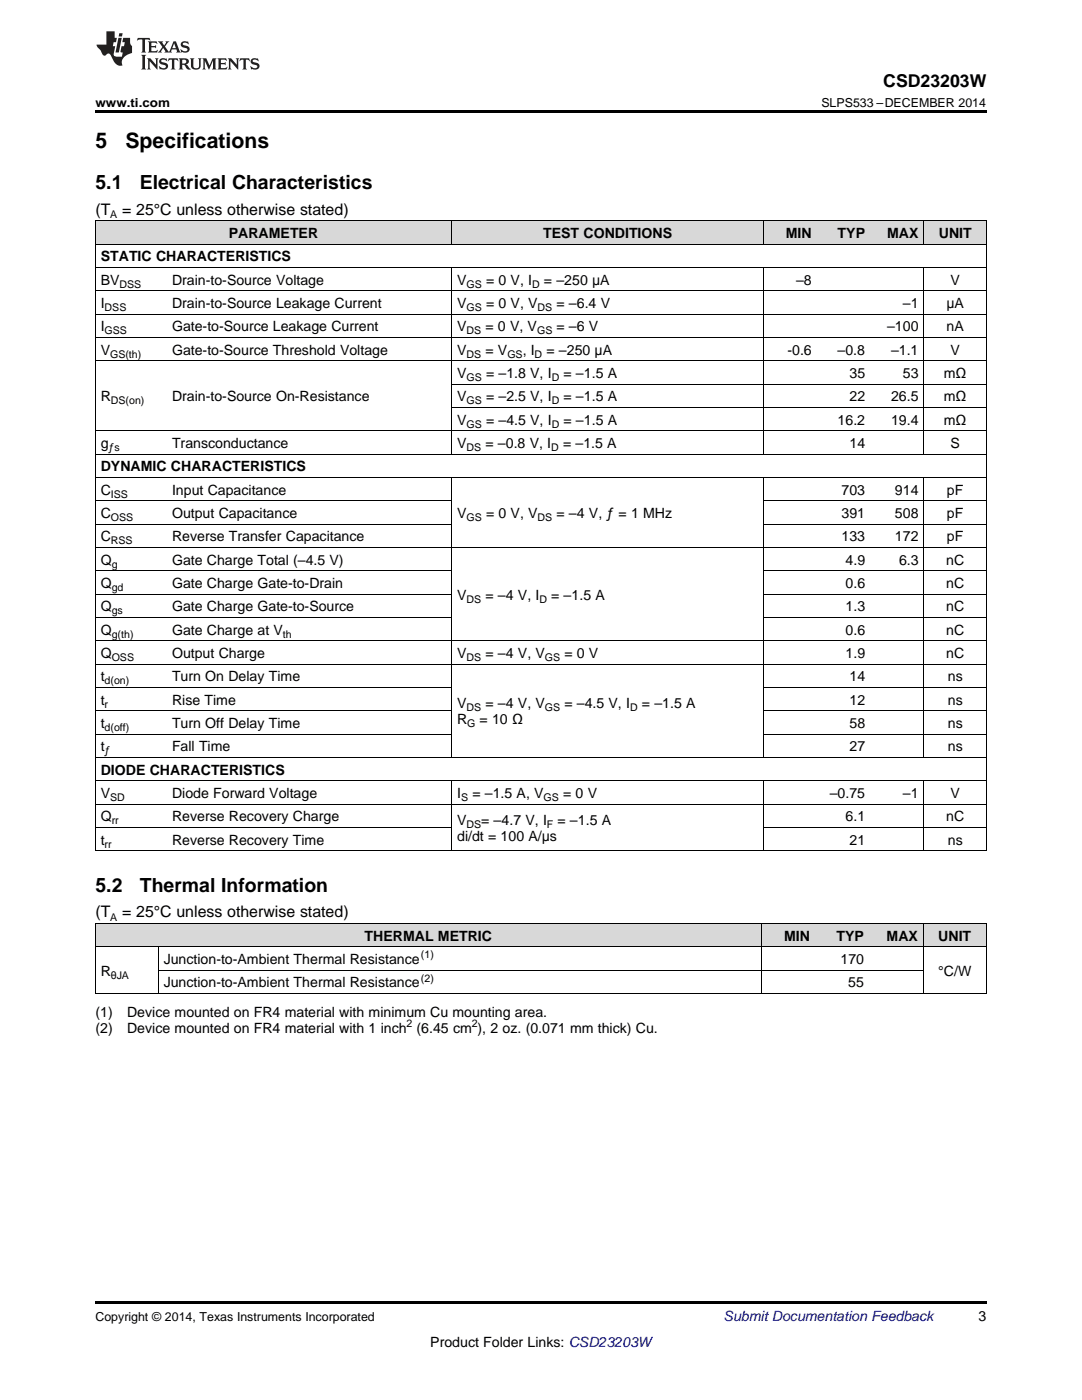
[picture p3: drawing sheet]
<svg xmlns="http://www.w3.org/2000/svg" width="216mm" height="279mm" viewBox="0 0 216 279" stroke-linecap="round" stroke-linejoin="round" font-family="sans-serif">
<defs><g id="words">
<g font-size="4.2">
<text x="19" y="29.6">5</text>
<text x="25" y="29.6">Specifications</text>
</g>
<g font-size="3.9">
<text x="19" y="37.7">5.1</text>
<text x="27.9" y="37.7">Electrical Characteristics</text>
<text x="19" y="177.9">5.2</text>
<text x="27.9" y="177.9">Thermal Information</text>
</g>
<text font-size="3.5" x="176.2" y="17.3">CSD23203W</text>
<g font-size="3.2">
<text x="19" y="42.9">(T</text>
<text x="24.4" y="42.9">= 25°C unless otherwise stated)</text>
<text x="19" y="183.1">(T</text>
<text x="24.4" y="183.1">= 25°C unless otherwise stated)</text>
</g>
<g font-size="2.8">
<text x="45.6" y="47.5">PARAMETER</text>
<text x="108.4" y="47.5">TEST CONDITIONS</text>
<text x="156.8" y="47.5">MIN</text>
<text x="167.1" y="47.5">TYP</text>
<text x="177" y="47.5">MAX</text>
<text x="187.3" y="47.5">UNIT</text>
<text x="20.1" y="52.2">STATIC CHARACTERISTICS</text>
<text x="20.1" y="56.8">BV</text>
<text x="34.3" y="56.8">Drain-to-Source Voltage</text>
<text x="91.2" y="56.8">V</text>
<text x="97" y="56.8">= 0 V, I</text>
<text x="108.5" y="56.8">= –250 μA</text>
<text x="158.9" y="56.8">–8</text>
<text x="189.7" y="56.8">V</text>
<text x="20.1" y="61.5">I</text>
<text x="34.3" y="61.5">Drain-to-Source Leakage Current</text>
<text x="91.2" y="61.5">V</text>
<text x="97" y="61.5">= 0 V, V</text>
<text x="111.1" y="61.5">= –6.4 V</text>
<text x="180.2" y="61.5">–1</text>
<text x="188.8" y="61.5">μA</text>
<text x="20.1" y="66.1">I</text>
<text x="20.1" y="70.8">V</text>
<text x="34.3" y="66.1">Gate-to-Source Leakage Current</text>
<text x="34.3" y="70.8">Gate-to-Source Threshold Voltage</text>
<text x="91.2" y="66.1">V</text>
<text x="91.2" y="70.8">V</text>
<text x="96.9" y="66.1">= 0 V, V</text>
<text x="96.9" y="70.8">= V</text>
<text x="104.3" y="70.8">, I</text>
<text x="109" y="70.8">= –250 μA</text>
<text x="111.1" y="66.1">= –6 V</text>
<text x="157.1" y="70.8">-0.6</text>
<text x="167.1" y="70.8">–0.8</text>
<text x="177" y="66.1">–100</text>
<text x="177.8" y="70.8">–1.1</text>
<text x="188.9" y="66.1">nA</text>
<text x="189.7" y="70.8">V</text>
<text x="91.2" y="75.5">V</text>
<text x="97" y="75.5">= –1.8 V, I</text>
<text x="112.5" y="75.5">= –1.5 A</text>
<text x="169.5" y="75.5">35</text>
<text x="180.2" y="75.5">53</text>
<text x="188.3" y="75.5">mΩ</text>
<text x="20.1" y="80.1">R</text>
<text x="34.3" y="80.1">Drain-to-Source On-Resistance</text>
<text x="91.2" y="80.1">V</text>
<text x="97" y="80.1">= –2.5 V, I</text>
<text x="112.5" y="80.1">= –1.5 A</text>
<text x="169.5" y="80.1">22</text>
<text x="177.8" y="80.1">26.5</text>
<text x="188.3" y="80.1">mΩ</text>
<text x="20.1" y="89.4">g</text>
<text x="34.3" y="89.4">Transconductance</text>
<text x="91.2" y="84.8">V</text>
<text x="91.2" y="89.4">V</text>
<text x="96.9" y="89.4">= –0.8 V, I</text>
<text x="97" y="84.8">= –4.5 V, I</text>
<text x="112.4" y="89.4">= –1.5 A</text>
<text x="112.5" y="84.8">= –1.5 A</text>
<text x="167.1" y="84.8">16.2</text>
<text x="169.5" y="89.4">14</text>
<text x="177.8" y="84.8">19.4</text>
<text x="188.3" y="84.8">mΩ</text>
<text x="189.7" y="89.4">S</text>
<text x="20.1" y="94.1">DYNAMIC CHARACTERISTICS</text>
<text x="20.1" y="98.7">C</text>
<text x="34.3" y="98.7">Input Capacitance</text>
<text x="167.9" y="98.7">703</text>
<text x="178.6" y="98.7">914</text>
<text x="188.9" y="98.7">pF</text>
<text x="20.1" y="103.4">C</text>
<text x="34.3" y="103.4">Output Capacitance</text>
<text x="91.2" y="103.4">V</text>
<text x="97" y="103.4">= 0 V, V</text>
<text x="111.1" y="103.4">= –4 V, ƒ = 1 MHz</text>
<text x="167.9" y="103.4">391</text>
<text x="178.6" y="103.4">508</text>
<text x="188.9" y="103.4">pF</text>
<text x="20.1" y="108.1">C</text>
<text x="20.1" y="112.7">Q</text>
<text x="34.3" y="108.1">Reverse Transfer Capacitance</text>
<text x="34.3" y="112.7">Gate Charge Total (–4.5 V)</text>
<text x="167.9" y="108.1">133</text>
<text x="168.7" y="112.7">4.9</text>
<text x="178.6" y="108.1">172</text>
<text x="179.4" y="112.7">6.3</text>
<text x="188.8" y="112.7">nC</text>
<text x="188.9" y="108.1">pF</text>
<text x="20.1" y="117.4">Q</text>
<text x="34.3" y="117.4">Gate Charge Gate-to-Drain</text>
<text x="91.2" y="119.7">V</text>
<text x="96.9" y="119.7">= –4 V, I</text>
<text x="110" y="119.7">= –1.5 A</text>
<text x="168.7" y="117.4">0.6</text>
<text x="188.8" y="117.4">nC</text>
<text x="20.1" y="122">Q</text>
<text x="34.3" y="122">Gate Charge Gate-to-Source</text>
<text x="168.7" y="122">1.3</text>
<text x="188.8" y="122">nC</text>
<text x="20.1" y="126.7">Q</text>
<text x="20.1" y="131.3">Q</text>
<text x="34.3" y="126.7">Gate Charge at V</text>
<text x="34.3" y="131.3">Output Charge</text>
<text x="91.2" y="131.3">V</text>
<text x="96.9" y="131.3">= –4 V, V</text>
<text x="112.6" y="131.3">= 0 V</text>
<text x="168.7" y="126.7">0.6</text>
<text x="168.7" y="131.3">1.9</text>
<text x="188.8" y="126.7">nC</text>
<text x="188.8" y="131.3">nC</text>
<text x="20.1" y="136">t</text>
<text x="34.3" y="136">Turn On Delay Time</text>
<text x="169.5" y="136">14</text>
<text x="189.1" y="136">ns</text>
<text x="20.1" y="140.7">t</text>
<text x="34.3" y="140.7">Rise Time</text>
<text x="91.2" y="141.4">V</text>
<text x="96.9" y="141.4">= –4 V, V</text>
<text x="112.6" y="141.4">= –4.5 V, I</text>
<text x="128.1" y="141.4">= –1.5 A</text>
<text x="169.5" y="140.7">12</text>
<text x="189.1" y="140.7">ns</text>
<text x="20.1" y="145.3">t</text>
<text x="20.1" y="150">t</text>
<text x="34.3" y="145.3">Turn Off Delay Time</text>
<text x="34.3" y="150">Fall Time</text>
<text x="91.2" y="144.6">R</text>
<text x="95.7" y="144.6">= 10 Ω</text>
<text x="169.5" y="145.3">58</text>
<text x="169.5" y="150">27</text>
<text x="189.1" y="145.3">ns</text>
<text x="189.1" y="150">ns</text>
<text x="20.1" y="154.6">DIODE CHARACTERISTICS</text>
<text x="20.1" y="159.3">V</text>
<text x="34.3" y="159.3">Diode Forward Voltage</text>
<text x="91.2" y="159.3">I</text>
<text x="94.3" y="159.3">= –1.5 A, V</text>
<text x="112.4" y="159.3">= 0 V</text>
<text x="165.6" y="159.3">–0.75</text>
<text x="180.2" y="159.3">–1</text>
<text x="189.7" y="159.3">V</text>
<text x="20.1" y="163.9">Q</text>
<text x="34.3" y="163.9">Reverse Recovery Charge</text>
<text x="91.2" y="164.7">V</text>
<text x="91.2" y="167.9">di/dt = 100 A/μs</text>
<text x="96" y="164.7">= –4.7 V, I</text>
<text x="111.3" y="164.7">= –1.5 A</text>
<text x="168.7" y="163.9">6.1</text>
<text x="188.8" y="163.9">nC</text>
<text x="20.1" y="168.6">t</text>
<text x="34.3" y="168.6">Reverse Recovery Time</text>
<text x="169.5" y="168.6">21</text>
<text x="189.1" y="168.6">ns</text>
<text x="72.7" y="187.7">THERMAL METRIC</text>
<text x="156.5" y="187.7">MIN</text>
<text x="166.9" y="187.7">TYP</text>
<text x="176.9" y="187.7">MAX</text>
<text x="187.2" y="187.7">UNIT</text>
<text x="20.1" y="194.7">R</text>
<text x="32.7" y="192.4">Junction-to-Ambient Thermal Resistance</text>
<text x="32.7" y="197.1">Junction-to-Ambient Thermal Resistance</text>
<text x="167.7" y="192.4">170</text>
<text x="169.3" y="197.1">55</text>
<text x="187.2" y="194.7">°C/W</text>
<text x="19" y="202.9">(1)</text>
<text x="25.4" y="202.9">Device mounted on FR4 material with minimum Cu mounting area.</text>
<text x="19" y="206.1">(2)</text>
<text x="25.4" y="206.1">Device mounted on FR4 material with 1 inch (6.45 cm ), 2 oz. (0.071 mm thick) Cu.</text>
<text x="195.3" y="263.6">3</text>
<text x="85.9" y="268.9">Product Folder Links: CSD23203W</text>
</g>
<text font-size="2.8" fill="#0000c8" x="144.4" y="263.6">Submit Documentation Feedback</text>
<g font-size="2.5">
<text x="19" y="21.4">www.ti.com</text>
<text x="163.9" y="21.4">SLPS533 –DECEMBER 2014</text>
<text x="19" y="263.6">Copyright © 2014, Texas Instruments Incorporated</text>
</g>
<g font-size="2.1">
<text x="22" y="43.5">A</text>
<text x="23.8" y="57.4">DSS</text>
<text x="93.1" y="57.4">GS</text>
<text x="106.2" y="57.4">D</text>
<text x="20.9" y="62.1">DSS</text>
<text x="93.1" y="62.1">GS</text>
<text x="107.3" y="62.1">DS</text>
<text x="20.9" y="66.7">GSS</text>
<text x="22" y="71.4">GS(th)</text>
<text x="93.1" y="66.7">DS</text>
<text x="93.1" y="71.4">DS</text>
<text x="101.2" y="71.4">GS</text>
<text x="106.7" y="71.4">D</text>
<text x="107.2" y="66.7">GS</text>
<text x="93.1" y="76">GS</text>
<text x="110.1" y="76">D</text>
<text x="22.1" y="80.7">DS(on)</text>
<text x="93.1" y="80.7">GS</text>
<text x="110.1" y="80.7">D</text>
<text x="21.7" y="90">ƒs</text>
<text x="93.1" y="85.3">GS</text>
<text x="93.1" y="90">DS</text>
<text x="110" y="90">D</text>
<text x="110.1" y="85.3">D</text>
<text x="22.1" y="99.3">ISS</text>
<text x="22.1" y="104">OSS</text>
<text x="93.1" y="104">GS</text>
<text x="107.3" y="104">DS</text>
<text x="22.1" y="108.6">RSS</text>
<text x="22.3" y="113.3">g</text>
<text x="22.3" y="117.9">gd</text>
<text x="22.3" y="122.6">gs</text>
<text x="93.1" y="120.3">DS</text>
<text x="107.6" y="120.3">D</text>
<text x="22.3" y="127.2">g(th)</text>
<text x="22.3" y="131.9">OSS</text>
<text x="56.4" y="127.2">th</text>
<text x="93.1" y="131.9">DS</text>
<text x="108.7" y="131.9">GS</text>
<text x="20.9" y="136.6">d(on)</text>
<text x="20.9" y="141.2">r</text>
<text x="93.1" y="142">DS</text>
<text x="108.7" y="142">GS</text>
<text x="125.7" y="142">D</text>
<text x="20.9" y="145.9">d(off)</text>
<text x="93.2" y="145.1">G</text>
<text x="20.9" y="150.5">ƒ</text>
<text x="22" y="159.8">SD</text>
<text x="92" y="159.8">S</text>
<text x="108.5" y="159.8">GS</text>
<text x="22.3" y="164.5">rr</text>
<text x="93.1" y="165.2">DS</text>
<text x="109.1" y="165.2">F</text>
<text x="20.9" y="169.2">rr</text>
<text x="22" y="183.7">A</text>
<text x="84" y="191.3">(1)</text>
<text x="22.1" y="195.3">θJA</text>
<text x="84" y="195.9">(2)</text>
<text x="81.1" y="205">2</text>
<text x="94.1" y="205">2</text>
</g>
</g></defs>
<g fill="#d8d8d8">
<path d="M19 184.4h12.6v4.6h-12.6z"/>
<path d="M31.6 184.4h120.3v4.6h-120.3z"/>
<path d="M151.9 184.4h10.8v4.6h-10.8z"/>
<path d="M162.7 184.4h10.8v4.6h-10.8z"/>
<path d="M173.5 184.4h10.8v4.6h-10.8z"/>
<path d="M184.3 184.4h12.5v4.6h-12.5z"/>
<path d="M19 44.1h12.5v4.7h-12.5z"/>
<path d="M31.5 44.1h1.8v4.7h-1.8z"/>
<path d="M33.3 44.1h56.9v4.7h-56.9z"/>
<path d="M90.2 44.1h62.2v4.7h-62.2z"/>
<path d="M152.4 44.1h10.7v4.7h-10.7z"/>
<path d="M163.1 44.1h10.6v4.7h-10.6z"/>
<path d="M173.7 44.1h10.7v4.7h-10.7z"/>
<path d="M184.4 44.1h12.4v4.7h-12.4z"/>
</g>
<path d="M19 22h177.8v.5h-177.8zM19 198.3h.2zM151.8 198.3h.1zM162.6 198.3h.1zM173.4 198.3h.1zM184.1 198.3h.2zM196.7 198.3h.1zM19 259.7h177.8v.5h-177.8z" fill="#000"/>
<g fill="none" stroke="#000" stroke-width=".2">
<path d="M19 58h177.8M19 53.4h177.8M19 48.7h177.8M19 44.1h177.8M19.1 44.1v125.8M90.1 44.1v4.7M90.1 53.4v37.3M152.3 44.1v4.7M152.3 53.4v37.3M184.3 44.1v4.7M184.3 53.4v37.3M196.8 44.1v125.8"/>
<path d="M19 72h177.8M19 67.4h177.8M19 62.7h177.8M90.2 76.7h106.6M19 100h71.1M19 95.3h177.8M19 90.6h177.8M19 86h177.8M90.1 95.4v55.8M90.2 81.3h106.6M152.3 95.4v55.8M152.4 100h44.4"/>
<path d="M184.3 95.4v55.8M19 118.6h71.1M19 113.9h71.1M19 109.3h177.8M19 104.6h71.1M152.4 118.6h44.4M152.4 113.9h44.4M152.4 104.6h44.4M19 137.2h71.1M19 132.6h177.8M19 127.9h177.8M19 123.2h71.1"/>
<path d="M152.4 137.2h44.4M152.4 123.2h44.4M19 155.8h177.8M19 151.2h177.8M19 146.5h71.1M19 141.9h71.1M90.1 155.9v14M152.3 155.9v14M152.4 146.5h44.4M152.4 141.9h44.4M184.3 155.9v14M19 169.8h177.8"/>
<path d="M19 165.2h71.1M19 160.5h177.8M152.4 165.2h44.4M19 198.3h177.8M19 189h177.8M19 184.3h177.8M19.1 184.3v14M31.6 189v9.3M31.6 193.6h152.7M151.9 184.3v14M184.2 184.3v14M196.8 184.3v14"/>
</g>
<g fill="#231f20">
<path d="M27.5 7.6l-.1 .5 .4-.2h.6v.1v2.1l-.2 .4h1l-.3-.4v-2.1l.1-.1h.5l.5 .2-.2-.5zM29.5 8.3l.2 .3v1.5l-.2 .4h1.8l.2-.6a1.04 1.04 0 0 1-1.3 .2v-.7h.6l.3 .2v-.6l-.3 .2h-.6v-.6l.8-.1 .4 .3-.2-.5zM31.5 8.3l.9 1.1-.9 1.1h.8l-.2-.2 .5-.7 .4 .7-.2 .2h1.5l-.1-.2 .1-.4h.9l.1 .4-.2 .2h1l-.3-.3-.7-1.9h-.5l-.9 2-.8-1 .9-1h-.8l.1 .3-.3 .5-.4-.6 .2-.2zM34.7 8.6l.4 1h-.7zM36.3 8.4a.63 .63 0 0 0-.2 .7 .63 .63 0 0 0 .6 .4l.6 .2 .1 .2a.75 .75 0 0 1-.7 .4 .75 .75 0 0 1-.6-.5l.1 .7 .1-.1a1.11 1.11 0 0 0 1.5-.6 1.13 1.13 0 0 0-1.2-.8l-.1-.4a1.04 1.04 0 0 1 1.2 .2l-.2-.5-.1 .1-.5-.2zM28.2 10.9l.2 .4v2.2l-.2 .4h1l-.3-.4v-2.2l.3-.4zM29.3 11.6l.3 .4v1.5l-.3 .4h.8l-.2-.4v-1.3l1.5 1.7v-1.9l.2-.4h-.7l.2 .4v.9l-1.1-1.3zM32 11.8a.62 .62 0 0 0-.2 .7 .62 .62 0 0 0 .6 .4l.6 .1 .1 .3a.76 .76 0 0 1-.7 .3 .76 .76 0 0 1-.6-.4l.1 .7 .1-.1a1.11 1.11 0 0 0 1.5-.6 1.13 1.13 0 0 0-1.2-.8l-.1-.4a1.04 1.04 0 0 1 1.2 .2l-.2-.6-.1 .1-.5-.1zM33.7 11.6l-.2 .6a.61 .61 0 0 1 .8-.3v1.6l-.2 .4h.9l-.2-.4v-1.6a.63 .63 0 0 1 .8 .3l-.2-.6zM35.6 11.6l.3 .4v1.5l-.3 .4h1l-.2-.2v-.8l.5 .2a.76 .76 0 0 0 1.2 .7l-1-1a.58 .58 0 0 0 .6-.5 .58 .58 0 0 0-.5-.6zM36.4 11.9h.1a.45 .45 0 0 1 .5 .1 .45 .45 0 0 1 .1 .5l-.7 .2zM37.9 11.6l.2 .2a2.17 2.17 0 0 0 .3 1.9 .99 .99 0 0 0 1.6-.6v-1.1l.2-.4h-.7l.2 .2a1.92 1.92 0 0 1-.2 1.8 .6 .6 0 0 1-.9-.5v-1.1l.2-.4zM40.4 11.6l.2 .4v1.5l-.2 .4h.7l-.2-.4v-1.4l.8 1.8 .8-1.8v1.4l-.2 .4h.9l-.2-.4v-1.5l.2-.4h-.8l-.6 1.5-.6-1.5zM43.4 11.6l.2 .4v1.5l-.2 .4h1.8l.2-.6a1.04 1.04 0 0 1-1.3 .1v-.6h.5l.4 .2v-.6l-.4 .2h-.5v-.7h.8l.3 .3-.1-.6zM45.5 11.6l.2 .4v1.5l-.2 .4h.7l-.2-.4v-1.3l1.5 1.7v-1.9l.2-.4h-.7l.2 .4v.9l-1.1-1.3zM47.9 11.6l-.1 .6a.61 .61 0 0 1 .8-.3v1.6l-.3 .4h1l-.3-.4 .1-1.6a.63 .63 0 0 1 .7 .3l-.1-.6zM50.2 11.8a.62 .62 0 0 0-.2 .7 .62 .62 0 0 0 .6 .4l.6 .1 .2 .3a.76 .76 0 0 1-.8 .3 .76 .76 0 0 1-.6-.4l.1 .7 .2-.1a1.11 1.11 0 0 0 1.5-.6 1.13 1.13 0 0 0-1.3-.8l-.1-.4a1.04 1.04 0 0 1 1.2 .2l-.1-.6-.2 .1-.5-.1z"/>
<path d="M21.2 6.3v2.6h-1.9l.1 .4 .7 .9a.91 .91 0 0 0 1 .8 .56 .56 0 0 1 .5-.3 .56 .56 0 0 1 .5 .3l.4 .8a1.53 1.53 0 0 0 1.9 1.2 1.54 1.54 0 0 1 1-2.1l.9-.3v-1.4a1.52 1.52 0 0 1-.3-1.6h-1.4l-.2 .8h.5l-.2 .8h-.4l-.2 1v.2l.4 .1-.2 .8a1.93 1.93 0 0 1-1.6-.3l.3-1.8h-.5l.2-.8h.4l.2-.8h-.4v-1.3zM23.6 7.6l-.6 2.9h.7l.6-2.9zM23.8 6.6l-.1 .7h.6l.2-.7z"/>
</g>
<use href="#words"/>
</svg>
